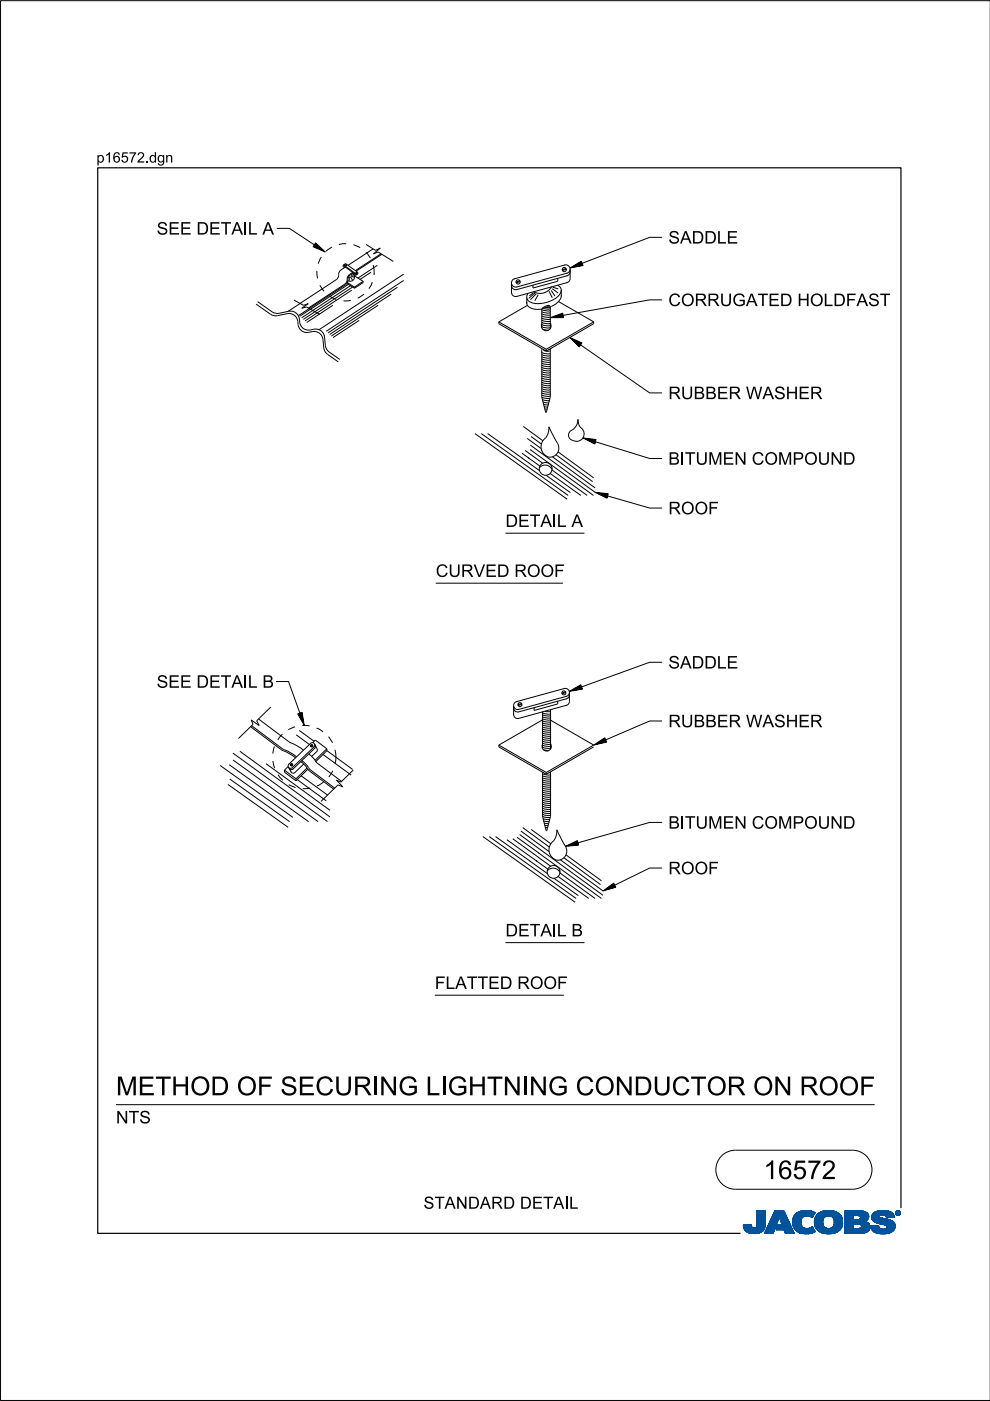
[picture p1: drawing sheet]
<svg xmlns="http://www.w3.org/2000/svg" width="210mm" height="297mm" viewBox="0 0 210 297" stroke-linecap="round" stroke-linejoin="round" font-family="sans-serif">
<defs><g id="words">
<g font-size="4">
<text x="24.6" y="232.2">M</text>
<text x="29.2" y="232.2">ETH</text>
<text x="40.3" y="232.2">OD OF SECURI</text>
<text x="80.4" y="232.2">N</text>
<text x="84.4" y="232.2">G LI</text>
<text x="94.9" y="232.2">GH</text>
<text x="103.2" y="232.2">TN</text>
<text x="110.6" y="232.2">I</text>
<text x="116.2" y="232.2">G CON</text>
<text x="134.4" y="232.2">DUCTOR ON</text>
<text x="169.5" y="232.2">ROOF</text>
<text x="161.9" y="250">16572</text>
</g>
<g font-size="2.6">
<text x="33.2" y="49.7">SEE DETAI</text>
<text x="52.6" y="49.7">LA</text>
<text x="141.7" y="51.6">SADDLE</text>
<text x="141.7" y="64.9">CORRUGATED H</text>
<text x="171.7" y="64.9">OLDFAST</text>
<text x="141.7" y="84.6">RUBBER W ASH</text>
<text x="169.3" y="84.6">ER</text>
<text x="141.7" y="98.5">BI</text>
<text x="145.2" y="98.5">TUM</text>
<text x="153.2" y="98.5">EN</text>
<text x="159.4" y="98.5">COM</text>
<text x="168" y="98.5">POUN</text>
<text x="178.7" y="98.5">D</text>
<text x="107.2" y="111.7">DETAI</text>
<text x="118.1" y="111.7">LA</text>
<text x="141.7" y="109">ROOF</text>
<text x="92.4" y="122.3">CURVED ROOF</text>
<text x="141.7" y="141.7">SADDLE</text>
<text x="33.2" y="145.8">SEE DETAI</text>
<text x="52.6" y="145.8">LB</text>
<text x="141.7" y="154.2">RUBBER W ASH</text>
<text x="169.3" y="154.2">ER</text>
<text x="141.7" y="175.7">BI</text>
<text x="145.2" y="175.7">TUM</text>
<text x="153.2" y="175.7">EN</text>
<text x="159.4" y="175.7">COM</text>
<text x="168" y="175.7">POUN</text>
<text x="178.7" y="175.7">D</text>
<text x="141.7" y="185.4">ROOF</text>
<text x="107.2" y="198.5">DETAI</text>
<text x="118.1" y="198.5">LB</text>
<text x="92.2" y="209.7">FLATTED ROOF</text>
<text x="24.6" y="238.2">N</text>
<text x="27.3" y="238.2">TS</text>
<text x="89.8" y="256.3">STAN</text>
<text x="99.2" y="256.3">DARD DETAI</text>
<text x="120.6" y="256.3">L</text>
</g>
<g font-size="2.2">
<text x="20.5" y="34.5">p16572.</text>
<text x="31.6" y="34.5">dgn</text>
</g>
</g></defs>
<g fill="none" stroke="#00539a" stroke-width=".21">
<path d="M157.6 259.8h1.7M157.6 259.9h1.7M157.6 259.9l1.7 .1M157.6 260h1.8M158.1 259.7h1.2M159.3 259.7h-1.7l.1 .7M159.3 259.7h-.9M159.3 259.7l.1 .3M159.4 260l.1 .3M160.4 260l-.2 .3h2M160.5 259.6h1.8M160.5 259.6l-.1 .4"/>
<path d="M160.5 259.7h1.8M160.5 256.7v2.9M160.5 256.9h1.8M160.5 257.5h1.8M160.5 256.7h1.8v2.7M160.5 256.8h1.8M160.5 256.8l1.8 .1M160.5 256.9l1.8 .1M160.5 257h1.8M160.5 257.1h1.8M160.5 257.2h1.8M160.5 257.2l1.8 .1"/>
<path d="M160.5 257.3h1.8M160.5 257.4h1.8M160.5 257.4l1.8 .1M160.5 257.6h1.8M160.5 257.6l1.8 .1M160.5 257.7h1.8M160.5 257.8h1.8M160.5 257.9h1.8M160.5 258h1.8M160.5 258.1h1.8M160.5 258.1l1.8 .1M160.5 258.2h1.8"/>
<path d="M160.5 258.3h1.8M160.5 258.3l1.8 .1M160.5 258.4h1.8M160.5 258.5h1.8M160.5 258.5l1.8 .1M160.5 258.6h1.8M160.5 258.6l1.8 .1M160.5 258.7h1.8M160.5 258.8h1.8M160.5 258.9h1.8M160.5 259h1.8M160.5 259.1h1.8"/>
<path d="M160.5 259.2h1.8M160.5 259.3h1.8M160.5 259.8h1.8M162.2 260h-1.8M162.2 259.9v.3M162.2 259.9h-1.8M162.2 259.8h-1.7M162.3 259.4l-.1 .5M162.3 259.4v-2.7h-1.8v2.9M162.3 259.5h-1.8M162.3 259.6h-1.8M162.3 256.7l-1.8 .1"/>
<path d="M162.3 259.4h-1.8M163.7 258.1h3.1M163.7 258h3.1M163.7 257.9h3M163.8 257.8h2.9M163.8 257.7h2.9M163.8 257.7h2.8M163.9 257.6h2.7M163.9 257.5h2.7M164 257.4h2.5M164 257.3h2.5M164.1 257.2h2.3"/>
<path d="M164.1 257.1h2.3M164.1 257h2.3M164.2 257h2.1M164.2 256.9h2.1M164.2 256.8h2.1M164.3 256.7h1.9l2.2 4.8h-1.9l-.3-.8h-1.7l.4-1h1l-.7-1.7-1.3 3.5h-1.8zM164.5 260h-1.7M164.5 259.9l-1.7 .1M164.5 259.9h-1.7M164.5 259.8l-1.7 .1M164.6 259.8h-1.7M164.6 259.7l-1.7 .1"/>
<path d="M164.6 259.7h-1.7M164.6 259.6h-1.7M164.6 259.5l-1.6 .1M164.7 259.5h-1.7M164.7 259.4l-1.7 .1M164.7 259.4h-1.7M164.7 259.3l-1.6 .1M164.7 259.3h-1.6M164.8 259.2l-1.7 .1M164.8 259.2h-1.7M164.8 259.1l-1.6 .1M164.8 260h2.9"/>
<path d="M164.8 259.1h-1.6M164.8 259.9h2.9M164.8 259l-1.6 .1M164.9 259.9h2.7M164.9 259h-1.7M164.9 259.8h2.7M164.9 258.9h-1.6M164.9 258.8h-1.6M164.9 259.7h2.7M164.9 259.7l-.4 1 3.6 .1M165 258.7h-1.6M165 258.6l-1.6 .1"/>
<path d="M165 258.6h-1.6M165 258.5l-1.6 .1M165 258.5h-1.6M165.1 258.4l-1.6 .1M165.1 258.4h-1.6M165.1 258.3l-1.6 .1M165.1 258.3h-1.6M165.1 258.2l-1.5 .1M165.1 258.2h-1.5M165.2 258.1l-1.6 .1M165.2 258.1h-1.6M165.2 258l.7 1.7h-1"/>
<path d="M165.2 258l.7 1.7M165.3 258.1h1.5M165.3 258.1l1.6 .1M165.3 258.2h1.6M165.3 258.2l1.6 .1M165.3 258.3h1.6M165.4 258.3l1.6 .1M165.4 258.4h1.6M165.4 258.4l1.6 .1M165.4 258.5h1.6M165.4 258.5l1.7 .1M165.4 258.6h1.7"/>
<path d="M165.5 258.6l1.6 .1M165.5 258.7h1.6M165.5 258.8h1.7M165.5 258.9h1.7M165.6 258.9h1.6M165.6 259h1.7M165.6 259l1.7 .1M165.6 259.1h1.7M165.6 259.1l1.7 .1M165.7 259.2h1.7M165.7 259.2l1.7 .1M165.7 259.3h1.7"/>
<path d="M165.7 259.3l1.7 .1M165.7 259.4h1.7M165.8 259.4l1.7 .1M165.8 259.5h1.7M165.8 259.5l1.7 .1M165.8 259.6h1.7M166.2 256.7l2.2 4.8M166.2 256.8l-1.9-.1-2.2 4.8h1.8l1.3-3.5M168 258.9l.4 1.5M168 258.9h1.8M168 259h1.8M168 259.1h1.8"/>
<path d="M168 259.2h1.8M168 259.2l1.8 .1M168 259.3h1.8M168 259.3l1.8 .1M168.1 259.4h1.8M168.1 259.5h1.7M168.1 259.4l1.7 .1M168.1 259.5l1.8 .1M168.1 259.6h1.8M168.1 259.7h1.8M168.1 259.7l1.8 .1M168.1 259.8h1.8"/>
<path d="M168.1 259.8l1.8 .1M168.2 260h1.8M168.2 259.9h1.8M168.3 258l-.3 .9M168.9 257.3l-.6 .7M169.1 257.1h3.6M169.2 257h3.4M169.4 256.9h3.1M169.5 256.9h2.9M169.8 256.8h2.4M169.8 259.1a1.33 1.33 0 0 0 .8 1.4 1.33 1.33 0 0 0 1.5-.3l.2-.1M169.8 259.1h-1.8"/>
<path d="M169.8 259l-1.8 .1M169.9 258.8l-1.9 .1M169.9 258.8h-1.9M169.9 258.7h-1.9M169.9 258.6h-1.8M169.9 258.6l-1.9 .1M169.9 258.5l-1.8 .1M169.9 258.5h-1.8M169.9 258.4l-1.8 .1M170 258.4h-1.9M170 258.4l-.2 .7M170 258.3l-1.8 .1"/>
<path d="M170 258.3h-1.8M170 258.2l-1.8 .1M170.1 258.2h-1.9M170.1 258.1l-.1 .3M170.1 258.1l-1.9 .1M170.2 258.1h-2M170.3 258h-2.1M170.3 256.7l-1.4 .5M170.3 256.7h1.5M170.3 256.7a4 4 0 0 1 2.5 .4M170.4 258h-2.1M170.4 257.9h-2.1"/>
<path d="M170.6 257.8l-2.3 .1M170.6 257.9l-.5 .2M170.8 257.8h-2.5M171.4 257.8h1M171.5 256.7l-1.7 .1M171.5 256.7l.6 .1M171.7 257.8h.7M171.8 257.9h.6M171.9 258h.4M172.1 258.1h.2M172.2 258.1h.1M172.3 258h-.3"/>
<path d="M172.4 257.7l-4 .1M172.5 257.7h-4.1M172.5 257.6l-4 .1M172.5 257.6h-4M172.6 257h-3.3M172.6 257.5l-4.1 .1M172.6 257.5h-4M172.6 257.4l-4 .1M172.7 257.4h-4M172.7 259h1.8M172.7 259.2h1.8M172.7 259.3h1.8"/>
<path d="M172.7 259.3l1.8 .1M172.7 259.4h1.8M172.7 257.3l-3.9 .1M172.7 259.5h1.8M172.7 259.5l1.8 .1M172.7 259.6h1.8M172.7 259.7h1.8M172.7 258.6h1.8M172.7 257.3h-3.9M172.8 259.8h1.8M172.8 257.2l-3.9 .1M172.8 259.9h1.8"/>
<path d="M172.8 259.9l.3 .6M172.8 259.8l1.8 .1M172.8 259.9l1.8 .1M172.8 257.2h-3.9M172.8 260h1.8M172.8 257.1l-.6 1.1a1.75 1.75 0 0 0-1.6-.3M172.9 257.1l-3.9 .1M173 257.8l-.3 1.3h1.8M173 257.8h5.3M173.1 257.7h5.2M173.1 257.7h5.1M173.1 257.6h5.1"/>
<path d="M173.2 257.6h4.9M173.2 257.5h4.8M173.4 257.4h4.6M173.4 257.4h4.5M173.5 257.3h4.4M173.6 257.2l4.2 .1M173.6 257.2h4.1M173.7 257.1l4 .1M173.8 257.1h3.8M173.9 257h3.5M174 257h3.3M174.1 256.9h3.2"/>
<path d="M174.2 256.9h2.8M174.4 256.8h2.6M174.5 259h-1.8M174.5 259.2a1.15 1.15 0 0 0 1.3 1.3M174.5 259.2l-1.8-.1 .1 .8M174.5 258.9l-1.8 .1M174.5 258.9h-1.8M174.5 258.8l-1.8 .1M174.5 258.7l-1.8 .1M174.5 258.7h-1.8M174.5 258.6l-1.8 .1M174.5 258.5l-1.8 .1"/>
<path d="M174.6 258.5h-1.9M174.6 256.8h1.9M174.6 258.4l-.1 .8M174.6 258.4h-1.8M174.6 258.4l-1.9 .1M174.6 258.3l-1.8 .1M174.6 258.3h-1.8M174.7 258.2h-1.9M174.7 258.1l-.1 .3M174.8 258.1l-2 .1M174.8 258.1h-1.9M174.9 256.7a3.2 3.2 0 0 1 3.6 1.4l.1 .8-.1 1.1"/>
<path d="M174.9 258l-1.9 .1M175 258h-2M175.1 257.9l-.4 .2M175.1 257.9h-2.1M175.2 257.9h-2.2M175.5 256.7h.7M175.7 257.8l-.6 .1M175.7 257.8l.6 .1M175.7 257.8h-2.7M176 257.8h2.4M176.2 257.9h2.2M176.3 257.9l.5 .5"/>
<path d="M176.4 258h2M176.4 256.7h-1.5a2.68 2.68 0 0 0-1.9 1.1M176.5 258l2 .1M176.5 258.1h2M176.6 258.1h1.9M176.6 258.2h1.9M176.7 258.2l1.8 .1M176.7 258.3h1.8M176.7 258.3l1.9 .1M176.7 259.9h1.8M176.7 258.4h1.9M176.8 258.4l.1 .5"/>
<path d="M176.8 258.4l1.8 .1M176.8 258.5h1.8M176.8 258.6h1.8M176.9 258.8h1.7M176.9 258.8l1.8 .1M176.9 258.7h1.7M176.9 259.4h1.8M176.9 259.2l1.8 .1M176.9 259.1h1.8M176.9 259.2h1.8M176.9 258.9v.3M176.9 259.2a1.11 1.11 0 0 1-1.1 1.3"/>
<path d="M176.9 259h1.8M176.9 258.9h1.8M176.9 259.3h1.8M176.9 259.3l1.8 .1M178 257.4l-4.7 .1M178.4 257.9h-2.1l.5 .5M178.5 259.7l-1.7 .1M178.5 259.8l-1.8 .1M178.5 259.8h-1.7M178.5 260l-.2 .5M178.5 259.9l-1.8 .1M178.5 260h-1.8"/>
<path d="M178.6 259.7h-1.8M178.6 258.5l-1.8 .1M178.6 259.6h-1.8M178.6 259.5l-1.8 .1M178.6 259.5h-1.8M178.7 259.4h-1.8M179.1 259.7h1.8M179.1 259.5h5.2M179.1 256.9h4.4M179.1 257.5h5M179.1 256.8h4M179.1 256.8h3.4"/>
<path d="M179.1 257h4.5M179.1 257.1h4.7M179.1 257.1l4.7 .1M179.1 257.2h4.8M179.1 257.2l4.8 .1M179.1 257.3h4.8M179.1 257.3l4.9 .1M179.1 257.4h4.9M179.1 257.4l5 .1M179.1 257.6h5M179.1 257.6l5 .1M179.1 257.7h5"/>
<path d="M179.1 257.7l1.8 .1M179.1 257.8h1.8M179.1 257.9h1.8M179.1 258h1.8M179.1 258.1h1.8M179.1 258.2h1.8M179.1 258.3h1.8M179.1 258.4h1.8M179.1 258.5h1.8M179.1 258.5l1.8 .1M179.1 258.6h4.8M179.1 258.7h4.7"/>
<path d="M179.1 258.7h4.6M179.1 258.8h4.5M179.1 258.9h4.5M179.1 258.9h4.3M179.1 259h4.4M179.1 259l4.5 .1M179.1 259.1h4.6M179.1 259.1l4.7 .1M179.1 259.2h4.8M179.1 259.2l4.9 .1M179.1 259.3h5M179.1 259.3l5.1 .1"/>
<path d="M179.1 259.4h5.1M179.1 259.4l5.1 .1M179.1 259.5l1.8 .1M179.1 259.6h1.8M179.1 259.8h1.8M179.1 259.9h1.8M179.1 260h1.8M180.9 257.7v.9M181.8 259.5h-.9v1v-1M181.8 259.5h.2M181.8 259.5l.8 .3M182.1 257.7l2.1 .1"/>
<path d="M182.2 257.8h2M182.2 259.5l2.1 .1M182.3 258.5h1.7M182.3 258.5l-1.4 .1M182.3 257.9h1.9M182.4 257.9h1.8M182.4 257.9v.1M182.4 257.9l-.4-.2h-1.1v.9M182.4 258h1.8M182.4 258v.3M182.4 258.3l-.1 .2M182.4 259.6h1.9"/>
<path d="M182.4 258.1h1.8M182.4 258.1l1.8 .1M182.4 258.2h1.8M182.5 259.7h1.9M182.5 256.9l1.1 .1M182.5 259.7l1.9 .1M182.6 259.8h1.8M182.6 259.8v.4l-.2 .2M182.7 259.9h1.7M182.9 256.8h-3.8v4.7M183.3 256.9l-4.2-.1v4.7M183.6 257l.4 .4"/>
<path d="M183.9 259.2l.2 .2M184 258.5l-2.1 .1M184 258.5h-1.8M184 257.4l.1 .2M184.1 258.4l-.8 .6 .6 .2M184.1 258.4h-1.8M184.1 258.3l-1.7 .1M184.1 258.3h-1.7M184.1 257.6l.1 .6M184.1 258.2l-1.7 .1M184.1 259.4l.3 .5v.6M184.2 258.2l-.1 .2"/>
<path d="M184.2 258h-1.8M184.4 259.9h-1.7M184.5 260h-1.8M184.6 259.9v.2M184.6 259.9h1.7M184.6 260h1.7M184.8 258.1h1.7M184.8 258l.2 .7M184.8 258h1.7M184.8 258.3h2.5M184.8 258.3l2.8 .1M184.8 258.1l1.8 .1"/>
<path d="M184.8 258.2h2M184.8 258.4h3M184.8 258.4l3.2 .1M184.9 258.2l2.1 .1M184.9 257.6h4.6M184.9 258.5h3.4M184.9 258.5l3.6 .1M184.9 258.6h3.7M184.9 257.5h4.5M185 257.5h4.4M185 258.6l3.7 .1M185 258.7h3.9"/>
<path d="M185 258.7l.6 .4M185 257.4h4.3M185 257.4h4.4M185.1 258.7l3.9 .1M185.1 258.8h.7M185.1 257.3h4.1M185.2 258.9h.6M185.2 258.9l4.1 .1M185.3 257.2h3.9M185.3 259h4M185.3 257.1l3.8 .1M185.4 257.1h3.7"/>
<path d="M185.4 259l4 .1M185.5 257h3.5M185.5 259.1h4M185.6 259.1l3.9 .1M185.6 259.1l.5 .2M185.7 259.2h3.9M185.7 256.9h3M185.8 259.2l3.8 .1M185.8 258.9h3.4M185.9 258.8h3.2M185.9 256.8h2.7M185.9 256.8l-.8 .5-.3 .7"/>
<path d="M185.9 256.8l.7-.1a3.3 3.3 0 0 1 2.7 .6h-4.2M186 259.3h3.6M186.1 256.8h2.3M186.1 259.4h3.6M186.1 259.3l1.5 .4 .4 .2M186.3 259.8l-.5 .1M186.3 259.8l-1.7 .1M186.3 259.8v.3M186.3 259.4h3.4M186.4 257.9h-1.6M186.4 257.9l.1 .1M186.5 257.9h-1.7"/>
<path d="M186.5 257.8h-1.7M186.5 258v.1M186.5 257.8l-.1 .1M186.5 257.7h-1.6M186.5 259.4l3.2 .1M186.5 258.1l.1 .1M186.6 257.6l-1.7 .1M186.6 258.2l.4 .1M186.7 256.7h.8M186.7 259.5h3M186.8 257.6h-1.9M186.9 259.5l2.9 .1"/>
<path d="M187 258.3l1.7 .4 .9 .6M187.2 259.6h2.6M187.3 257.6h2.2M187.4 259.7h2.4M187.6 257.6l1.9 .1M187.6 259.7h2.2M187.6 257.7h2M187.7 257.7a1.07 1.07 0 0 0-1.2 .1M187.7 257.7l.1 .1M187.7 257.8h1.9M187.8 257.8h1.7M187.8 256.7h-1.3"/>
<path d="M187.8 257.8l.1 .4M187.8 257.9h1.7M187.8 257.9h1.8M187.9 258h1.7M187.9 258l1.7 .1M187.9 258.1h1.1M187.9 258.1h1.7M187.9 259.9h1.9M188 259.9l.1 .2M188 260h1.8M188.1 257h-2.6M188.2 257h.6"/>
<path d="M188.7 256.9h-2.9M189.3 257.3l.3 .8-1.7 .1M189.6 259.3l.2 .4v.6M189.8 259.9l-1.8 .1M189.8 259.8h-2.1M189.8 259.8h-1.9M189.9 257.2v.1M189.9 257.1h.1M189.9 257.2h.1M189.9 257.3h.1M189.9 257.3l.2 .3M190 257.4h.1"/>
<path d="M190 257.4l.1 .1M190 257.5h.2M190 257.2v.1M190 257.2l.2 .3M190 257.3l.2 .2M190 257.1h-.1M190 257h-.1M190.1 257h-.2M190.1 257.5l.2 .1M190.1 256.9h-.1M190.1 257.6h.6M190.2 256.8l-.1 .1"/>
<path d="M190.2 257.5l.2 .1M190.2 257.5l-.1 .1M190.2 257.6h.4M190.2 256.9h.4M190.2 256.9h.4l-.1 .3 .2 .3-.3-.3-.2 .3zM190.2 256.9v.6l.1-.3 .3 .3M190.2 257h.4M190.2 257.1h.1M190.2 257.1h.5M190.2 257.2h.5M190.2 257.2l.3 .1M190.2 257.3h.1"/>
<path d="M190.2 257.4h.1M190.2 257.4l.1 .1M190.2 256.8h-.1M190.3 257h.2v.1l-.2 .1zM190.3 257v.2M190.3 257h-.1M190.4 257.2l.2 .3M190.4 257.6h.1M190.4 256.8h-.2l-.2 .4M190.4 256.7a.5 .5 0 0 1 .5 .5 .5 .5 0 0 1-.5 .5M190.4 256.8l.4 .2v.2M190.4 256.7a.5 .5 0 0 0-.5 .5 .5 .5 0 0 0 .5 .5l-.3-.1"/>
<path d="M190.4 256.8l.3 .1 .1 .3M190.4 256.7l-.4 .2-.1 .3M190.4 256.7v.1M190.4 257.6v.1M190.4 256.7l.3 .1 .2 .4M190.4 257h-.1l.1 .2M190.4 257l.2 .1-.2 .1M190.4 257h.1M190.5 257.3h.1M190.5 257.3l.1 .1M190.5 257.2l.2 .3M190.5 257.4h.1"/>
<path d="M190.5 257.1h.2M190.5 257.4l.2 .1M190.5 257l-.1 .2M190.5 256.7h-.3M190.6 257.5h.2M190.6 256.8h.1M190.6 257.1l-.1 .1M190.7 257.1h-.1M190.7 257.1l-.2 .1M190.7 257.1l-.5-.2v.6l.1-.3M190.7 257h-.1M190.7 256.8l.1 .1"/>
<path d="M190.7 256.8h-.6M190.7 256.9h.2M190.8 257h.1M190.8 257.6h-.2M190.8 257.2v.2l-.4 .2M190.8 257.2l-.1 .3-.3 .1M190.8 257.1h.1M190.8 257.2h.1M190.9 257.4l-.2 .1M190.9 257.4h-.1M190.9 257.3l-.1 .1M190.9 257.3h-.1"/>
<path d="M190.9 257.2h.1M190.9 257.2l-.1 .3-.4 .2M190.9 257.1h-.1M157.7 260.1h1.7M157.7 260l1.7 .1M157.7 260.2h1.8M157.7 260.2l1.8 .1M157.7 260.3h1.8M157.7 260.3l1.9 .1M157.7 260.4h4.4M157.7 260.4l.4 .5M157.7 260.4l4.4 .1"/>
<path d="M157.8 260.5h4.3M157.8 260.6h4.3M157.8 260.7h4.2M157.9 260.7h4.1M157.9 260.8h4M158 260.8h3.9M158 260.9h3.9M158.1 260.9h3.3M158.1 261h3.6M158.2 261h3.5M158.3 261.1h3.2M158.4 261.2h3.1"/>
<path d="M158.5 261.2h2.9M158.6 261.3h2.7M158.7 261.4h2.4M158.8 261.4h2.1M159.1 261.5h1.6M159.5 260.3l.3 .1 .4-.1M159.7 261.5h.7M160.9 261.4h.1M161.5 260.9h.2M161.6 261.1h-3.3M162.1 260.3l-2 .1M162.2 260.2l-1.9 .1"/>
<path d="M162.2 260.2a2.25 2.25 0 0 1-2.8 1.3l-.9-.2-.4-.4M162.2 260.2h-1.9M162.2 260.1l-1.8 .1M162.2 260.1h-1.8M162.2 260l-1.8 .1M164 261.4h-1.9M164 261.3l-1.9 .1M164 261.3h-1.8M164 261.2l-1.8 .1M164 261.2h-1.8M164.1 261.1l-1.9 .1M164.1 261.1h-1.8"/>
<path d="M164.1 261l-1.8 .1M164.1 261h-1.8M164.1 260.9l-1.8 .1M164.2 260.9h-1.8M164.2 260.8l-1.8 .1M164.2 260.8h-1.8M164.2 260.7l-1.8 .1M164.2 260.7h-1.7M164.2 260.6l-1.7 .1M164.3 260.6h-1.8M164.3 260.5h-1.8M164.3 260.4l-1.7 .1"/>
<path d="M164.3 260.4h-1.7M164.3 260.3l-1.7 .1M164.4 260.3h-1.8M164.4 260.2l-1.7 .1M164.4 260.2h-1.7M164.4 260.1l-1.7 .1M164.4 260.1h-1.7M164.5 260l-1.8 .1M164.5 260.7h3.5M164.6 260.7h3.4M164.6 260.6h3.4M164.6 260.5h3.4"/>
<path d="M164.6 260.5h3.3M164.6 260.4h3.3M164.7 260.4h3.2M164.7 260.3h3.2M164.7 260.3h3.1M164.7 260.2h3.1M164.8 260.1h3M164.8 260.1h2.9M166.3 260.8h1.8M166.3 260.8l1.8 .1M166.3 260.9h1.8M166.3 260.9l1.8 .1"/>
<path d="M166.3 261h1.9M166.3 261l1.9 .1M166.4 261.1h1.8M166.4 261.1l1.8 .1M166.4 261.2h1.9M166.4 261.2l1.9 .1M166.4 261.3h1.9M166.5 261.3l1.8 .1M166.5 261.4h1.9M166.5 261.5h1.9M166.5 261.5l-.3-.8 .3 .8h1.9M168.2 260l1.9 .1"/>
<path d="M168.2 260.1h1.9M168.2 260.1l1.9 .1M168.2 260.2h2M168.3 260.2l2 .1M168.3 260.3h2.1M168.3 260.3l2.2 .1M168.3 260.4h2.5M168.4 260.4l.6 .7M168.4 260.4l4.1 .1M168.5 260.5h4M168.5 260.6h4M168.6 260.7h4"/>
<path d="M168.6 260.7l4 .1M168.7 260.8h3.9M168.7 260.8l4 .1M168.8 260.9h3.9M168.9 260.9l3.8 .1M168.9 261h3.9M169 261l3.8 .1M169 261.1h3.9M169 261.1a4.2 4.2 0 0 0 3.8 0M169.1 261.1h3.8M169.2 261.2h3.5M169.3 261.3h3.2"/>
<path d="M169.5 261.4h2.8M169.6 261.4h2.6M170 261.5h2M170.6 261.6h.4M171.5 260.4h.9M171.6 260.4h.8M171.8 261.5h-1.5M171.8 260.3h.6M172 260.3h.3M172 260.2h.3M172.1 260.2h.2M172.2 260.1h.1"/>
<path d="M172.3 260.1l.6 1M172.6 261.2l-3.3 .1M172.8 260.1h1.9M172.9 260.1l1.9 .1M172.9 260.2h1.9M172.9 260.2l2 .1M172.9 260.3h2.2M173 260.3l2.1 .1M173 260.4h2.4M173 260.4h5.3M173.1 260.5h5.2M173.1 260.5l.7 .6 .8 .4"/>
<path d="M173.1 260.6h5.2M173.2 260.6h5M173.3 260.7h4.9M173.3 260.7h4.8M173.3 260.8h4.7M173.4 260.9h4.5M173.5 260.9h4.4M173.5 261h4.3M173.6 261h4.2M173.7 261.1h4M173.8 261.1h3.8M173.8 261.2h3.7"/>
<path d="M174 261.2h3.4M174.2 261.4h2.9M174.3 261.4h2.7M175.1 261.5h1.4M175.3 261.6h.4M176.6 260.2h1.9M177 261.4l-1 .2-1.4-.1h2.2M177.3 261.3h-3.3M178.1 260.8h-4.8M178.3 260.5l-.6 .6-.7 .3M178.3 260.4h-2.2M178.4 260.3l-2.2 .1"/>
<path d="M178.4 260.3h-2l-.6 .2M178.5 260.2l-2.1 .1M178.5 260.2h-2M178.5 260.1h-1.9M178.5 260l-1.9 .1M179.1 261.5h3.4M179.1 260.1h1.8M179.1 260.1l1.8 .1M179.1 260.2h1.8M179.1 260.2l1.8 .1M179.1 260.3h1.8M179.1 260.4h1.8"/>
<path d="M182.3 260.4h2.1M182.4 260.4h2M182.4 260.4l-.6 .1M183.1 261.4l-4 .1M183.4 261.3l-4.3 .1M183.5 261.3h-4.4M183.7 261.3h-.1M183.7 261.2l-4.6 .1M183.8 261.2h-4.7M183.9 261.1l-4.8 .1M184 261.1h-4.9M184 261l-4.9 .1"/>
<path d="M184.1 261l-.8 .4-1.1 .1M184.1 261h-5M184.1 260.9l-5 .1M184.2 260.9h-5.1M184.2 260.8l-5.1 .1M184.3 260.8h-5.2M184.3 260.7l-5.2 .1M184.3 260.7h-5.2M184.4 260.6l-5.3 .1M184.4 260.6h-5.3M184.4 260.5h-5.3M184.4 260.5l-.3 .5"/>
<path d="M184.4 260.4l-5.3 .1M184.5 260l-1.8 .1M184.5 260.2l-2 .1M184.5 260.3h-2M184.5 260.1h-1.9M184.5 260.2h-1.9M184.6 260.1l.1 .3M184.6 260.1h1.7M184.6 260.1h1.8M184.6 260.1l1.8 .1M184.6 260.2h1.8M184.6 260.2l1.8 .1"/>
<path d="M184.7 260.3h1.8M184.7 260.3l1.8 .1M184.7 260.4a2.52 2.52 0 0 0 2.7 1.2M184.7 260.4h1.9M184.7 260.5h2M184.7 260.5h2.1M184.8 260.6h2.1M184.8 260.6h4.8M184.8 260.7h4.7M184.9 260.8h4.6M184.9 260.8h4.5M185 260.9h4.4"/>
<path d="M185.1 260.9h4.3M185.1 261h4.3M185.2 261.1h4M185.2 261.1h3.9M185.3 261.2h3.7M185.4 261.2h3.5M185.5 261.3h3.4M185.7 261.3h3.1M185.8 261.4h2.7M185.9 261.5h2.4M186.3 260.1a1.08 1.08 0 0 0 1.4 .5M186.4 261.5h1.6"/>
<path d="M186.6 261.6h.9M188 260.4h1.8M188 260.4l-.3 .2M188.1 260.3h1.7M188.1 260.1l-.1 .3M188.1 260.2h1.7M188.3 261.5l-.9 .1M188.9 261.3l-.6 .2M189.3 261.1h-4.1M189.4 260.9l-.5 .4M189.6 260.7h-4.8M189.7 260.6h-2"/>
<path d="M189.7 260.5h-1.9M189.7 260.5h-1.8M189.7 260.4h-1.7M189.7 260.3h-1.6M189.8 260.2h-1.7M189.8 260.3l-.4 .6M189.8 260.1h-1.7M189.8 260h-1.7"/>
<circle cx="190.4" cy="257.2" r=".51"/>
<circle cx="190.4" cy="257.2" r=".42"/>
</g>
<g fill="none" stroke="#000" stroke-width=".21">
<path d="M210 .1h-209.9v296.8h209.9M58.7 48.4h2.6l5.4 3.5M66.9 51.5l-.5 .8 2.6 1.1-2.1-1.9-.4 .8 2 .8-1.6-1.5-.2 .6 1.3 .6-1-1-.2 .4 .8 .3-.6-.5v.2l.2 .1-.5-.4M72.9 56.1l-.1 .4 .3 .2M73 56.5l2.4 1.7M73 56.1v.4M73.1 56l-.1 .1M73.1 56.4l2.4 1.7M73.1 56.4v-.4h.3l2.4 1.7v.3l-.3 .1M73.2 56.6a2.1 2.1 0 0 0-1.4 1.3v.7l-.5 .7-10.2 6.7M73.3 56.2l.2 .1M73.6 59.9l1.6 1"/>
<path d="M73.8 59.3l-.2 .7-.4 .4-9.9 6.5M74.1 58.8l-.1 .7M74.4 58.8l.4 .6M74.5 58.1l.1 .2a.45 .45 0 0 1-.2 .5 .45 .45 0 0 1-.5-.1M74.6 58.6l.5 .2M74.8 57.7a2.11 2.11 0 0 0-1.3 2.1l-.4 .5-7.7 5M74.9 57.9a1.65 1.65 0 0 0-1.1 1.4M75 58.3l-.3 .1M75.1 58.5l1.9 1.2M75.2 58.3l-.4-.3a.91 .91 0 0 1 .2 1.2 .91 .91 0 0 1-1.2 .3M75.5 57.8l.2 .1M75.6 58.2l-.4 .1"/>
<path d="M75.8 58.1l-.4 .1M77 59.7v.2l-1.8 1.2M77 59.7l-1.8 1.2M77.6 51.8l2 1.3 1-.5-1.4 1.2 1-.4 3.2 2M78.7 57.7l-2.4 1.5M79.1 52.8l-5.3 3.5M80 56.3l-4.1 2.7M80.8 53.8l-5.5 3.6M81 53.9l-5.5 3.6M85.6 59.5l-16.4 10.7M85.6 58.1l-18 11.8M109.2 59.1a.9 .9 0 0 0-.7 1.1 .9 .9 0 0 0 1.1 .6"/>
<path d="M110.2 59.5l-.8 .3M110.3 59.7l-.9 .3M118.3 59v.6l-5.3 1.5v-.6M119.7 56.2a.9 .9 0 0 1 1.1 .6 .9 .9 0 0 1-.7 1.1M119.8 56.2l-10.8 2.9M120 56.9l-.8 .3M120.1 57.1l-.9 .3M120.3 57.9l-10.8 3M120.3 58.5l-10.8 2.9M120.3 59.9l-10.8 3M120.8 57.3a.9 .9 0 0 1-.7 1.2M120.9 57.1v1.9a.9 .9 0 0 1-.8 .9"/>
<path d="M140.4 50.3h-2.7l-14.9 5.8 .2-.2 .1 .2-.7 .1 .7-.4 .2 .4-1.4 .2 1.2-.7 .4 .5-2.1 .4 1.8-1.1 .4 .8-2.7 .5 2.3-1.4 .4 .9M54.3 64.5l3.1 2.1 .7 .3h.7l2.1-.4a2 2 0 0 1 2.3 2.3 2.02 2.02 0 0 0 3 1.5 1.88 1.88 0 0 1 2.3 1.7 3.8 3.8 0 0 0 .6 2.9l2.6 1.8M54.6 64l3.1 2.1 .7 .3h.8l2-.4a2 2 0 0 1 2.3 2.3 2.02 2.02 0 0 0 3 1.5 1.88 1.88 0 0 1 2.3 1.6 3.8 3.8 0 0 0 .7 3l2.6 1.8M62.3 63.6l2.1 1.1 .9-.3-1.3 1 1-.3 2.8 1.6M70.6 64.7l-5.6 3.7M73.5 60.1l1.7 1M73.9 60.3l-10.3 6.7M74.3 60.6l-10.3 6.8M74.6 61.5l-9.9 6.5M74.8 60.9l-10.5 6.8M75.2 60.9v.2M76.2 67.9l-5.6 3.7"/>
<path d="M80.2 64.7l-9.9 6.5M82.9 62.4l-13 8.5M84.3 60.9l-14.8 9.7M105.8 68.2v.4l10 5.8v-.4M105.8 68.2l10 5.9M108.4 60.4a.9 .9 0 0 0 1.2 1M108.4 61.9a.9 .9 0 0 0 1.2 .9M108.4 60.1v2M111.7 63.1v1.3M111.7 64a1.4 1.4 0 0 0 1.4 1.5h1.8M111.8 64.7l-6 3.5M113.1 62.1l-.9 .6"/>
<path d="M113.4 62.1l-1.3 1.2M113.7 62.3l-1.2 1.2M114.1 62.5l-.7 1.3M114.9 74v10.3M114.9 69.2l1 .3h.8M114.9 68.8l1 .3 .8-.1M114.9 68.3l1 .3h.8M114.9 67.9l1 .3 .8-.1M114.9 67.4l1 .3h.8M114.9 67l1 .3 .8-.1M114.9 66.5l1 .3h.8M114.9 66.1l1 .3 .8-.1"/>
<path d="M114.9 65.6l1 .3h.8M114.9 79.7l1 .3 .8-.1M114.9 79.2l1 .3h.8M114.9 78.8l1 .3 .8-.1M114.9 78.3l1 .3h.8M114.9 77.9l1 .3 .8-.1M114.9 77.4l1 .3h.8M114.9 77l1 .3 .8-.1M114.9 76.5l1 .3h.8M114.9 76.1l1 .3 .8-.1M114.9 75.6l1 .3h.8M114.9 75.2l1 .3 .8-.1"/>
<path d="M114.9 74.7l1 .3h.8M114.9 65.5v4M115 69.8l1.3 .2M115 65.3l.8 .2h.9M115.2 74.3l.7 .2 .6-.1M115.3 65.1l1.3 .1M116.4 61.8l.7 1.3M116.5 74.1h-.2M116.6 64.9h-.8M116.7 68.5a1.04 1.04 0 0 1-.8 1.6 1.04 1.04 0 0 1-1-1.5M116.7 65.1a.48 .48 0 0 0-.8-.2l-1 .6M116.7 74v10.1l-.9 3.3-.9-3.1"/>
<path d="M116.7 65.1v4.5M116.9 61.6l.7 1.2M116.9 60.8a2.86 2.86 0 0 1-3.8 1.1M117.1 61.2l1.2 .9M117.2 60.9l1.2 .4M118.2 60.5a1.23 1.23 0 0 1 .8 1 1.23 1.23 0 0 1-.5 1.2 6 6 0 0 1-6.1 1.3 1.12 1.12 0 0 1-.4-1.8M118.4 63.9l7.5 4.3M119 62.7a3.2 3.2 0 0 1-2.3 2.4M119 61.5v1.3M123.1 73.1l-.6-.4 .3 .1-.1 .2-.5-.5 .7 .3-.2 .4-1-1 1.3 .6-.2 .6-1.5-1.5 1.9 .9-.4 .7-2-2 2.6 1.2-.6 .8M123.1 73.1l14.6 10.2h2.7M125.9 68.2l-10.1 5.9"/>
<path d="M125.9 68.2v.4l-10.1 5.9M140.4 63.6h-2.7l-19 3.4 .3-.1 .1 .2h-.8l.8-.3 .1 .4h-1.4l1.3-.5 .3 .6h-2.1l1.9-.8 .3 .8h-2.8l2.6-.9 .2 .9M100.7 91.9l19.6 13.9M102 91.9l18.5 13.1M103.4 91.9l7.4 5.3M110.7 97.1l3.7 2.7M110.7 96.1l1.5 1.1M111 90.4l4.1 3M111.3 95.5l3.8 2.7M111.8 93l2.9 2.1M111.9 97l2.6 1.8M112.5 94.4l13.7 10"/>
<path d="M112.5 95.3l.1 .1M112.5 95.4l13.3 9.6M112.6 92.5l2.2 1.6M114.4 99.2a1.59 1.59 0 0 1 2.6 .4M114.9 84.2l1 .3h.7M114.9 83.8l1 .2h.8M114.9 83.3l1 .3 .8-.1M114.9 82.8l1 .3h.8M114.9 82.4l1 .3 .8-.1M114.9 82l1 .2h.8M114.9 81.5l1 .3 .8-.1M114.9 81l1 .3h.8"/>
<path d="M114.9 80.6l1 .3 .8-.1M114.9 80.1l1 .3h.8M115 84.7l1.5 .2M115.1 85.2l1.3 .2M115.3 85.7l.9 .2M115.4 86.2l.7 .1M115.5 86.7l.5 .1M116.4 90.5l1.5 2.9a2.03 2.03 0 0 1 .5 2.3 2.03 2.03 0 0 1-2 1.2 2.28 2.28 0 0 1-1.7-1.8 2.28 2.28 0 0 1 1-2.2l.6-1.4 .1-1M117 99.6l7.5 5.4M117.1 96.9l9.1 6.5M117.9 96.4l7.8 5.7M118.3 95.8l7.6 5.5"/>
<path d="M122.5 88.9a2.63 2.63 0 0 0 1.1 2.3 1.65 1.65 0 0 1-.3 2 1.65 1.65 0 0 1-2.1 .1 1.14 1.14 0 0 1-.7-1.1 1.14 1.14 0 0 1 .8-1l.9-1zM126.1 94.1l.3-.9-2.8-.4 2.5 1.3 .2-.8-2.1-.3 1.8 1 .1-.6-1.4-.2 1.2 .6 .1-.4-.9-.1 .8 .4v-.2h-.3l12.1 3.7h2.7M107.2 113h16.7M115.8 100.8l5.1 3.6M116.6 100.4l6.6 4.6M128.7 105.6l.3-.9-2.8-.3 2.5 1.2 .1-.8-2.1-.2 1.9 .9 .1-.6-1.5-.2 1.3 .6 .1-.4-.9-.1 .7 .4v-.2h-.3l9.6 2.7h2.7M92.4 123.6h26.9M49.4 159.7l20 14.5M50.9 159.3l19.1 13.9M53.2 154.1l6.4 4.8 1.8 .9 1.3 .9M53.3 153.9l6.5 4.8 1.8 .9 1.3 .9M54.8 152.4l6.4 4.9 1.9 .9 1.2 .8"/>
<path d="M57.4 149.9l-3 2.9 .5 1-1.6-1.1 .4 .9-3.1 3M58.5 144.5h2.7l2.4 6.7M62.8 155.8l2.8 2.1M63.5 154.9l3.1 2.3M64 151l-.9 .4 1.4 2.4-.5-2.8-.7 .4 1 1.8-.3-2-.6 .3 .8 1.3-.3-1.4-.4 .1 .5 .8-.2-.8-.1 .1 .1 .3-.2-.7M64.3 159h.1M65.4 159.9l1 .8 1 1.2 5 3.8M65.8 157.6a.52 .52 0 0 1 .8 0 .52 .52 0 0 1-.1 .8M65.9 157.6l-4.7 4.5M66.2 157.9l-.3 .4M66.3 158l-.4 .3M66.3 157.5l.6-.6 2.4 1.8"/>
<path d="M66.6 158.3l-4.6 4.5M66.7 157.7l.6 1.3-.2 .4M66.7 157.9l.2 .5-.2 .3M66.8 158.6l-4.7 4.4a.52 .52 0 0 1-.8-.1M67.2 159.3l-1.1 1.1M68.5 160l6 4.3M69.3 158.8l-2.5 2.4M69.3 158.7v.5l-2.3 2.3M69.3 159.1l5.5 4M105.8 158v.4l10 5.8M105.8 158l10 5.8M108.9 149.7v1.9"/>
<path d="M108.9 150a.86 .86 0 0 0 1.1 .9M108.9 151.4a.86 .86 0 0 0 1.1 .9M109.6 148.7a.86 .86 0 0 0-.7 1.1 .86 .86 0 0 0 1.1 .6M110.6 149.2l-.8 .2M110.7 149.3l-.8 .3M115 152.6l-9.2 5.4M115 156.3l1 .2h.7M115 155.8l1 .3h.7M115 156.7l1 .3 .7-.1M115 157.1l1 .3h.7M115 157.6l1 .2h.7M115 158l1 .3 .7-.1"/>
<path d="M115 158.4l1 .3 .7-.1M115 155.4l1 .3 .7-.1M115 155l1 .3 .7-.1M115 154.5l1 .3h.7M115 154.1l1 .3h.7M115 153.7l1 .3 .7-.1M115 153.3l1 .2h.7M115 152.8l1 .3h.7M115 152.4l1 .3 .7-.1M115 152l1 .2h.7M115 151.5l1 .3h.7M115 151.1l1 .3h.7"/>
<path d="M115 150.9v7.8M115.2 158.9l1.2 .2M115.5 150.8l1.2 .1M116.7 157.7a.99 .99 0 0 1-.7 1.5 .99 .99 0 0 1-1-1.4M116.7 152.7l9.2 5.3-10.1 5.8M116.7 150.4v8.4M118.2 148.7v.6l-5 1.3v-.6M119.6 146a.86 .86 0 0 1 1.1 .6 .86 .86 0 0 1-.7 1.1M119.7 146l-10.3 2.8M119.9 146.7l-.8 .2M120 146.8l-.8 .3M120.2 147.6l-10.3 2.8"/>
<path d="M120.2 148.1l-10.3 2.8M120.2 149.5l-10.3 2.8M120.7 147.1a.86 .86 0 0 1-.7 1.1M120.7 146.8v1.9M120.7 148.7a.86 .86 0 0 1-.7 .9M125.9 158.4l-10.1 5.8M140.4 140.4h-2.7l-15.1 5.5 .3-.2 .1 .2-.8 .1 .8-.4 .1 .4-1.3 .2 1.2-.7 .4 .5-2.1 .4 1.8-1.1 .4 .8-2.8 .5 2.4-1.4 .4 .9M140.4 152.9h-2.7l-9.9 4.3 .2-.2 .1 .1-.7 .2 .7-.4 .2 .3-1.4 .4 1.2-.8 .4 .5-2.1 .5 1.8-1.2 .4 .7-2.7 .7 2.3-1.6 .4 .9M46.7 162.3l15.4 11M48.3 166.3l12.8 9.1M48.6 162.1l16.8 12.1M48.7 165.2l12.7 9"/>
<path d="M49.4 161.1l18 13.1M56.4 161.9l13.6 9.9M60.3 163.3l2.5 1.8M60.3 163.3v.4l2.5 1.8M61.1 162.5l-.8 .8M61.2 162.7l.5 1M61.3 162a.52 .52 0 0 0-.1 .7 .52 .52 0 0 0 .8 .1M61.7 163.6a.52 .52 0 0 0 .8 .2M61.9 161.9l-.3 .4M62 162l-.3 .4M62.8 165.1v.4M63 165.3l6.2 4.5"/>
<path d="M63.8 161.5l.9 .8 1 1.2 5 3.8M63.8 164.5l5.7 4.1M64 161.3l.9 .8 1 1.2 5 3.8M64.4 162l-1.9 1.8M65.1 162.8l-2.3 2.3M65.3 163.1l-2.5 2.4M74.9 163.3l-2.6 2.5-1-.4 1.4 1.4-1-.4-3.6 3.5M102.4 177.4l19.5 13.9M103.7 177.4l18.4 13.1M105.1 177.4l7.4 5.3M107.5 178l6.4 4.6M108.7 177.8l8 5.8"/>
<path d="M109.6 177.5l4.7 3.4M110.2 176.9l17.7 12.9M110.5 176.2l5.9 4.4M110.8 175.5l5.7 4.1M112.6 175.9l4.2 3M115 164.5l1 .3 .7-.1M115 170.1l1 .2h.7M115 172.6l1 .3h.7M115 172.2l1 .3 .7-.1M115 171.8l1 .3 .7-.1M115 171.3l1 .3h.7M115 170.9l1 .3h.7"/>
<path d="M115 170.5l1 .3 .7-.1M115 173.1l.8 .2h.9M115 169.6l1 .3h.7M115 169.2l1 .3 .7-.1M115 168.8l1 .3 .7-.1M115 168.3l1 .3h.7M115 167.9l1 .3h.7M115 167.5l1 .3 .7-.1M115 167.1l1 .2h.7M115 166.6l1 .3h.7M115 166.2l1 .3 .7-.1M115 165.8l1 .2h.7"/>
<path d="M115 165.3l1 .3h.7M115 164.9l1 .3 .7-.1M115 164.1l1 .2h.7M115.1 173.6l1.4 .2M115.3 174l1.1 .2M115.4 174.5l.9 .1M115.5 175l.7 .1M115.6 175.4l.5 .1M115.8 163.8v.4M116.5 163.8l-.2 .1M116.7 163.6v9.5l-.8 3-.9-3v-9.4M118.1 175.9l1.5 3a2.03 2.03 0 0 1 .4 2.2 2.03 2.03 0 0 1-1.9 1.3 2.28 2.28 0 0 1-1.7-1.8 2.28 2.28 0 0 1 1-2.3l.5-.9z"/>
<path d="M140.4 174.4h-2.7l-15.8 4.5 .2-.2 .1 .2-.8 .1 .8-.4 .2 .4-1.4 .2 1.3-.7 .3 .6-2.1 .2 1.9-.9 .3 .8-2.8 .2 2.5-1.2 .3 1M107.2 199.9h16.7M112.3 182.6l3.8 2.6M113.6 182.4l2.5 1.9M114.1 180.8l13.4 9.7M116 184.6a1.59 1.59 0 0 1 2.7 .4M117.5 186.2l5.1 3.7M118.3 185.8l6.5 4.7M118.7 185.1l7.5 5.4M118.8 182.3l9.1 6.6M119.6 181.9l7.7 5.7M120 181.2l7.5 5.6"/>
<path d="M140.4 184h-2.7l-8 4 .2-.2 .2 .2-.8 .2 .7-.5 .2 .3-1.3 .4 1.1-.8 .4 .5-2 .5 1.7-1.2 .5 .7-2.7 .8 2.2-1.7 .5 .9M92.2 211h27.3M24.6 234.2h160.8M153 245.1l1.3-.9 1.6-.3h24.8a4.1 4.1 0 0 1 4.2 4.1 4.1 4.1 0 0 1-4.2 4.1h-24.8a4.1 4.1 0 0 1-3.8-2.5 4.1 4.1 0 0 1 .9-4.5z"/>
<circle cx="73.4" cy="56.2" r=".12"/>
<circle cx="75.6" cy="57.9" r=".12"/>
<circle cx="109.9" cy="59.8" r=".45"/>
<circle cx="119.6" cy="57.2" r=".45"/>
<circle cx="115.7" cy="99.4" r="1.36"/>
<circle cx="66.1" cy="158.1" r=".26"/>
<circle cx="110.2" cy="149.4" r=".43"/>
<circle cx="119.6" cy="146.9" r=".43"/>
<circle cx="61.8" cy="162.2" r=".26"/>
<circle cx="117.4" cy="184.9" r="1.36"/>
</g>
<path d="M79.3 57.7a6.1 6.1 0 0 0-8.9-5.3 6.1 6.1 0 0 0-.6 10.3 6.1 6.1 0 0 0 9.5-4.3v-.7M71.2 160.5a6.7 6.7 0 0 0-9.8-5.9 6.7 6.7 0 0 0-.7 11.5 6.7 6.7 0 0 0 10.5-4.8v-.8" fill="none" stroke="#000" stroke-width=".21" stroke-dasharray="1.6 1.6" stroke-linecap="butt"/>
<path d="M191 256.1v-220.5h-170.3v225.9h136.3" fill="none" stroke="#000" stroke-width=".25"/>
<use href="#words"/>
</svg>
